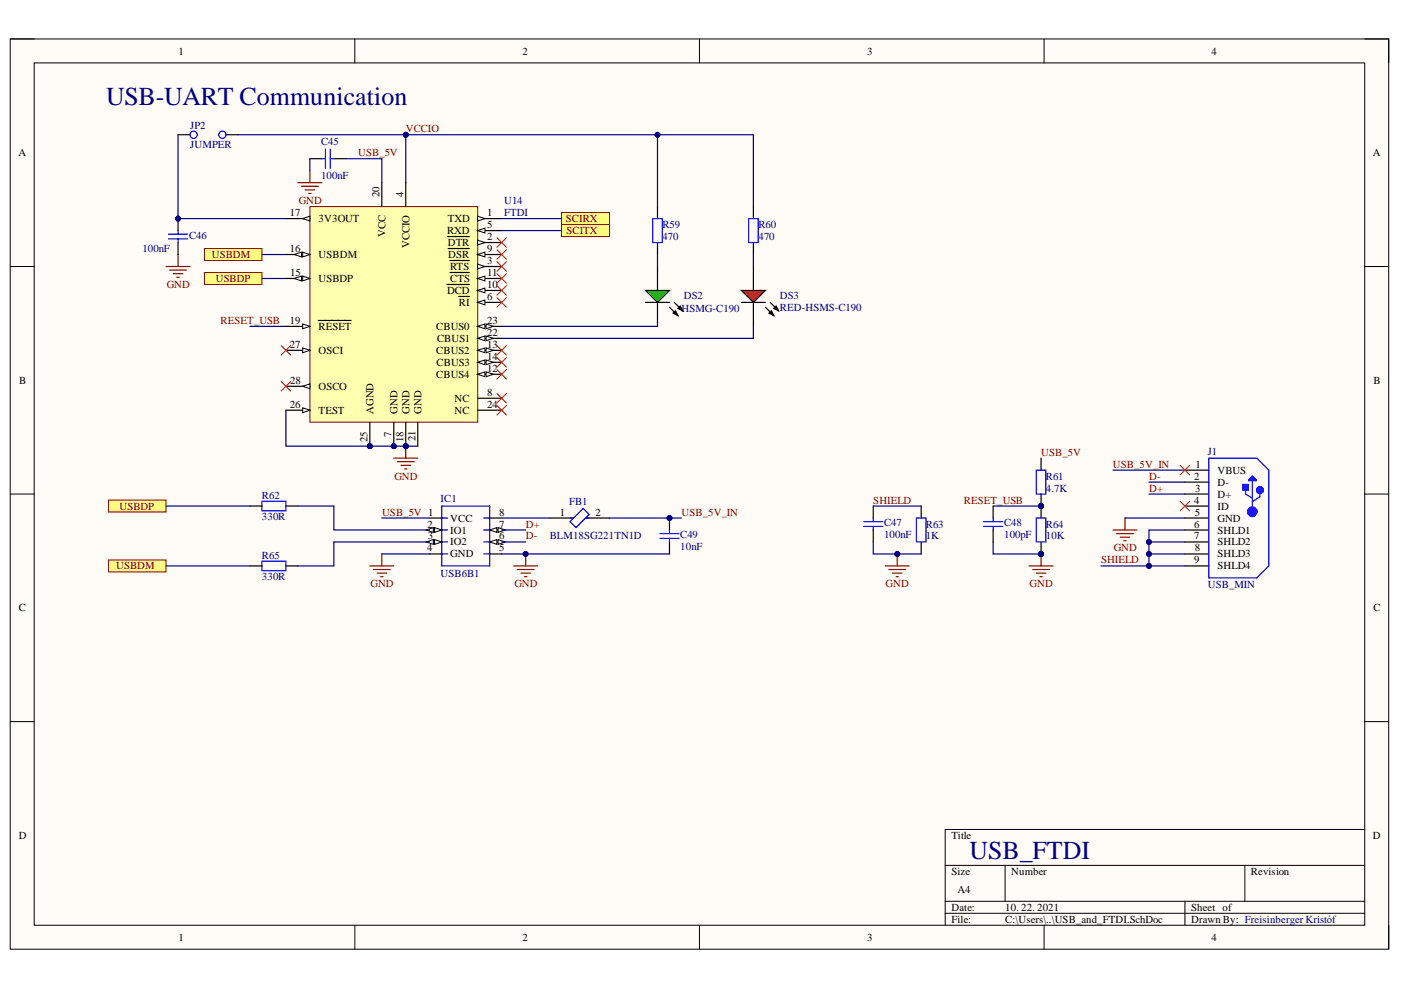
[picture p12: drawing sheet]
<svg xmlns="http://www.w3.org/2000/svg" width="297mm" height="210mm" viewBox="0 0 297 210" stroke-linecap="round" stroke-linejoin="round" font-family="sans-serif">
<defs><g id="words">
<g font-size="5.5" fill="#000080">
<text x="22.5" y="22.3">USB-UART Communication</text>
<text x="205.5" y="182.2">USB_FTDI</text>
</g>
<g font-size="2.3">
<text x="37.9" y="11.6">1</text>
<text x="110.8" y="11.6">2</text>
<text x="183.9" y="11.6">3</text>
<text x="256.9" y="11.6">4</text>
<text x="3.9" y="33.1">A</text>
<text x="291.1" y="33.1">A</text>
<text x="80.5" y="41.8" transform="rotate(-90 80.5 41.8)">20</text>
<text x="85.6" y="41.8" transform="rotate(-90 85.6 41.8)">4</text>
<text x="61.5" y="45.8">17</text>
<text x="67.6" y="47">3V3OUT</text>
<text x="94.9" y="47">TXD</text>
<text x="103.3" y="45.8">1</text>
<text x="61.5" y="53.5">16</text>
<text x="81.8" y="50.2" transform="rotate(-90 81.8 50.2)">VCC</text>
<text x="86.8" y="52.6" transform="rotate(-90 86.8 52.6)">VCCIO</text>
<text x="94.8" y="49.7">RXD</text>
<text x="94.9" y="52.2">DTR</text>
<text x="103.3" y="48.3">5</text>
<text x="103.3" y="53.5">9</text>
<text x="103.3" y="50.9">2</text>
<text x="61.5" y="58.5">15</text>
<text x="67.6" y="59.8">USBDP</text>
<text x="67.6" y="54.7">USBDM</text>
<text x="95" y="54.7">DSR</text>
<text x="95.5" y="59.8">CTS</text>
<text x="95.5" y="57.3">RTS</text>
<text x="103.3" y="58.5">11</text>
<text x="103.3" y="56">3</text>
<text x="94.8" y="62.3">DCD</text>
<text x="97.3" y="64.9">RI</text>
<text x="103.3" y="63.6">6</text>
<text x="103.3" y="61.1">10</text>
<text x="61.5" y="68.7">19</text>
<text x="67.6" y="69.9">RESET</text>
<text x="92.5" y="69.9">CBUS0</text>
<text x="103.3" y="71.2">22</text>
<text x="103.3" y="68.7">23</text>
<text x="61.5" y="73.7">27</text>
<text x="67.6" y="75">OSCI</text>
<text x="92.5" y="75">CBUS2</text>
<text x="92.6" y="77.5">CBUS3</text>
<text x="92.7" y="72.5">CBUS1</text>
<text x="103.3" y="73.7">13</text>
<text x="103.3" y="76.3">14</text>
<text x="4.1" y="81.3">B</text>
<text x="61.5" y="81.3">28</text>
<text x="67.6" y="82.6">OSCO</text>
<text x="92.5" y="80.1">CBUS4</text>
<text x="103.3" y="83.9">8</text>
<text x="103.3" y="78.8">12</text>
<text x="291.2" y="81.3">B</text>
<text x="61.5" y="86.4">26</text>
<text x="67.6" y="87.7">TEST</text>
<text x="79.2" y="87.8" transform="rotate(-90 79.2 87.8)">AGND</text>
<text x="84.3" y="87.8" transform="rotate(-90 84.3 87.8)">GND</text>
<text x="86.8" y="87.8" transform="rotate(-90 86.8 87.8)">GND</text>
<text x="89.4" y="87.8" transform="rotate(-90 89.4 87.8)">GND</text>
<text x="96.4" y="87.7">NC</text>
<text x="96.4" y="85.2">NC</text>
<text x="103.3" y="86.4">24</text>
<text x="78" y="93.7" transform="rotate(-90 78 93.7)">25</text>
<text x="83" y="92.6" transform="rotate(-90 83 92.6)">7</text>
<text x="85.6" y="93.7" transform="rotate(-90 85.6 93.7)">18</text>
<text x="88.1" y="93.6" transform="rotate(-90 88.1 93.6)">21</text>
<text x="253.2" y="101.7">2</text>
<text x="253.5" y="99.2">1</text>
<text x="258.1" y="100.4">VBUS</text>
<text x="253.2" y="106.8">4</text>
<text x="253.4" y="104.2">3</text>
<text x="258.1" y="103">D-</text>
<text x="258.1" y="105.5">D+</text>
<text x="90.6" y="111.8">2</text>
<text x="95.5" y="110.6">VCC</text>
<text x="95.5" y="113.1">IO1</text>
<text x="105.9" y="109.3">8</text>
<text x="105.9" y="111.8">7</text>
<text x="118.7" y="109.3">1</text>
<text x="126.2" y="109.3">2</text>
<text x="253.2" y="111.8">6</text>
<text x="253.3" y="109.3">5</text>
<text x="258.1" y="108">ID</text>
<text x="258.1" y="110.6">GND</text>
<text x="258.1" y="113.1">SHLD1</text>
<text x="90.5" y="116.9">4</text>
<text x="90.7" y="114.4">3</text>
<text x="95.5" y="115.7">IO2</text>
<text x="95.5" y="118.2">GND</text>
<text x="105.9" y="114.4">6</text>
<text x="105.9" y="116.9">5</text>
<text x="253.2" y="114.4">7</text>
<text x="253.2" y="119.5">9</text>
<text x="253.3" y="116.9">8</text>
<text x="258.1" y="115.7">SHLD2</text>
<text x="258.1" y="118.2">SHLD3</text>
<text x="258.1" y="120.7">SHLD4</text>
<text x="4" y="129.6">C</text>
<text x="291.2" y="129.6">C</text>
<text x="4" y="177.8">D</text>
<text x="201.7" y="177.8">Title</text>
<text x="291.1" y="177.8">D</text>
<text x="201.7" y="185.5">Size</text>
<text x="214.4" y="185.5">Number</text>
<text x="265.2" y="185.5">Revision</text>
<text x="203" y="189.3">A4</text>
<text x="201.7" y="193.1">Date:</text>
<text x="201.7" y="195.7">File:</text>
<text x="213.1" y="193.1">10. 22. 2021</text>
<text x="213.1" y="195.7">C:\Users\..\USB_and_FTDI.SchDoc</text>
<text x="252.5" y="193.1">Sheet of</text>
<text x="252.5" y="195.7">Drawn By: Freisinberger Kristóf</text>
<text x="37.9" y="199.5">1</text>
<text x="110.8" y="199.5">2</text>
<text x="183.9" y="199.5">3</text>
<text x="256.9" y="199.5">4</text>
</g>
<g font-size="2.3" fill="#000080">
<text x="40.3" y="27.3">JP2</text>
<text x="40.3" y="31.3">JUMPER</text>
<text x="68.1" y="30.8">C45</text>
<text x="68.1" y="37.9">100nF</text>
<text x="106.9" y="43.2">U14</text>
<text x="106.9" y="45.8">FTDI</text>
<text x="30.2" y="53.5">100nF</text>
<text x="40.1" y="50.7">C46</text>
<text x="140.4" y="50.9">470</text>
<text x="140.4" y="48.3">R59</text>
<text x="160.8" y="50.9">470</text>
<text x="160.8" y="48.3">R60</text>
<text x="145" y="63.4">DS2</text>
<text x="165.4" y="63.4">DS3</text>
<text x="165.4" y="65.9">RED-HSMS-C190</text>
<text x="144.5" y="66.1">HSMG-C190</text>
<text x="221.8" y="101.7">R61</text>
<text x="256.1" y="96.4">J1</text>
<text x="55.5" y="105.8">R62</text>
<text x="93.4" y="106.5">IC1</text>
<text x="120.6" y="107">FB1</text>
<text x="221.8" y="104.2">4.7K</text>
<text x="55.5" y="110.3">330R</text>
<text x="187.4" y="111.6">C47</text>
<text x="196.3" y="111.8">R63</text>
<text x="212.9" y="111.6">C48</text>
<text x="221.8" y="111.8">R64</text>
<text x="55.5" y="118.4">R65</text>
<text x="116.6" y="114.4">BLM18SG221TN1D</text>
<text x="144.2" y="116.7">10nF</text>
<text x="144.2" y="114.1">C49</text>
<text x="187.4" y="114.1">100nF</text>
<text x="196.3" y="114.4">1K</text>
<text x="212.9" y="114.1">100pF</text>
<text x="221.8" y="114.4">10K</text>
<text x="55.5" y="123">330R</text>
<text x="93.4" y="122.2">USB6B1</text>
<text x="256.1" y="124.8">USB_MIN</text>
</g>
<g font-size="2.3" fill="#800000">
<text x="86.1" y="28">VCCIO</text>
<text x="75.9" y="33.1">USB_5V</text>
<text x="63.3" y="43.2">GND</text>
<text x="120" y="47">SCIRX</text>
<text x="120.1" y="49.7">SCITX</text>
<text x="44.9" y="54.7">USBDM</text>
<text x="45.7" y="59.8">USBDP</text>
<text x="35.3" y="61.1">GND</text>
<text x="46.8" y="68.7">RESET_USB</text>
<text x="83.6" y="101.7">GND</text>
<text x="220.8" y="96.6">USB_5V</text>
<text x="236" y="99.2">USB_5V_IN</text>
<text x="243.7" y="101.7">D-</text>
<text x="185.2" y="106.8">SHIELD</text>
<text x="204.3" y="106.8">RESET_USB</text>
<text x="243.7" y="104.2">D+</text>
<text x="25.4" y="108">USBDP</text>
<text x="81" y="109.3">USB_5V 1</text>
<text x="111.5" y="111.8">D+</text>
<text x="144.5" y="109.3">USB_5V_IN</text>
<text x="111.5" y="114.4">D-</text>
<text x="233.4" y="119.5">SHIELD</text>
<text x="236.1" y="116.9">GND</text>
<text x="24.6" y="120.7">USBDM</text>
<text x="78.5" y="124.5">GND</text>
<text x="109.1" y="124.5">GND</text>
<text x="187.8" y="124.5">GND</text>
<text x="218.3" y="124.5">GND</text>
</g>
</g></defs>
<path d="M2.2 8.3h292.2v193h-292.2z" fill-rule="evenodd" fill="#fffcf8"/>
<path d="M2.2 8.3h292.2v193h-292.2z" fill="none" stroke="#000" stroke-width=".21"/>
<path d="M7.2 13.3h282.2v182.9h-282.2z" fill-rule="evenodd" fill="#fffcf8"/>
<g fill="none" stroke="#000" stroke-width=".21">
<path d="M2.2 8.3h5M7.2 13.3h282.2v182.9h-282.2zM75.2 8.3v5M148.3 8.3v5M221.4 8.3v5M289.4 8.3h5v5M2.2 56.5h5M289.4 56.5h5M2.2 104.8h5M289.4 104.8h5M2.2 153h5M289.4 153h5"/>
<path d="M289.4 175.9h-89v20.3M75.2 196.2v5.1M148.3 196.2v5.1M200.4 183.5h89M200.4 191.1h89M200.4 193.6h89M213.1 183.5v7.6M221.4 196.2v5.1M251.2 191.1v5.1M263.9 183.5v7.6M294.4 196.2v5.1"/>
</g>
<circle cx="83.5" cy="94.6" r=".51" fill="#000080"/>
<circle cx="83.5" cy="94.6" r=".51" fill="none" stroke="#000080" stroke-width=".21"/>
<circle cx="86" cy="94.6" r=".51" fill="#000080"/>
<circle cx="86" cy="94.6" r=".51" fill="none" stroke="#000080" stroke-width=".21"/>
<circle cx="78.4" cy="94.6" r=".51" fill="#000080"/>
<circle cx="78.4" cy="94.6" r=".51" fill="none" stroke="#000080" stroke-width=".21"/>
<path d="M65.7 43.8h35.6v45.7h-35.6z" fill-rule="evenodd" fill="#ffffb0"/>
<path d="M65.7 43.8h35.6v45.7h-35.6z" fill="none" stroke="#800000" stroke-width=".21"/>
<path d="M86 38.7v5.1M101.3 48.9h5.1M101.3 87h5.1M101.3 84.4h5.1" fill="none" stroke="#000" stroke-width=".25"/>
<path d="M101.3 48.9l1.5-.5v1z" fill="#f8fcff"/>
<path d="M101.3 48.9l1.5-.5v1z" fill="none" stroke="#000" stroke-width=".21"/>
<path d="M101.3 64.1h5.1" fill="none" stroke="#000" stroke-width=".25"/>
<path d="M101.3 64.1l1.5-.5v1z" fill="#f8fcff"/>
<path d="M101.3 64.1l1.5-.5v1z" fill="none" stroke="#000" stroke-width=".21"/>
<path d="M97.3 62.9h2.2M83.5 89.5v5.1" fill="none" stroke="#000" stroke-width=".25"/>
<circle cx="83.5" cy="94.6" r=".51" fill="#000080"/>
<circle cx="83.5" cy="94.6" r=".51" fill="none" stroke="#000080" stroke-width=".21"/>
<path d="M101.3 54h5.1" fill="none" stroke="#000" stroke-width=".25"/>
<path d="M101.3 54l1.5-.5v1z" fill="#f8fcff"/>
<path d="M101.3 54l1.5-.5v1z" fill="none" stroke="#000" stroke-width=".21"/>
<path d="M95 52.7h4.5M101.3 61.6h5.1" fill="none" stroke="#000" stroke-width=".25"/>
<path d="M101.3 61.6l1.5-.5v1z" fill="#f8fcff"/>
<path d="M101.3 61.6l1.5-.5v1z" fill="none" stroke="#000" stroke-width=".21"/>
<path d="M101.3 59h5.1M94.7 60.3h4.8" fill="none" stroke="#000" stroke-width=".25"/>
<path d="M101.3 59l1.5-.5v1.1z" fill="#f8fcff"/>
<path d="M101.3 59l1.5-.5v1.1z" fill="none" stroke="#000" stroke-width=".21"/>
<path d="M95.4 57.8h4.1M101.3 79.4h5.1" fill="none" stroke="#000" stroke-width=".25"/>
<path d="M101.3 79.4l1.5-.5v1z" fill="#f8fcff"/>
<path d="M101.3 79.4l1.5-.5v1z" fill="none" stroke="#000" stroke-width=".21"/>
<path d="M103.1 78.9l1.5 .5-1.5 .5z" fill="#f8fcff"/>
<path d="M103.1 78.9l1.5 .5-1.5 .5z" fill="none" stroke="#000" stroke-width=".21"/>
<path d="M101.3 74.3h5.1" fill="none" stroke="#000" stroke-width=".25"/>
<path d="M101.3 74.3l1.5-.5v1z" fill="#f8fcff"/>
<path d="M101.3 74.3l1.5-.5v1z" fill="none" stroke="#000" stroke-width=".21"/>
<path d="M103.1 73.8l1.5 .5-1.5 .5z" fill="#f8fcff"/>
<path d="M103.1 73.8l1.5 .5-1.5 .5z" fill="none" stroke="#000" stroke-width=".21"/>
<path d="M101.3 76.8h5.1" fill="none" stroke="#000" stroke-width=".25"/>
<path d="M101.3 76.8l1.5-.5v1z" fill="#f8fcff"/>
<path d="M101.3 76.8l1.5-.5v1z" fill="none" stroke="#000" stroke-width=".21"/>
<path d="M103.1 76.3l1.5 .5-1.5 .5z" fill="#f8fcff"/>
<path d="M103.1 76.3l1.5 .5-1.5 .5z" fill="none" stroke="#000" stroke-width=".21"/>
<path d="M60.6 59h5.1" fill="none" stroke="#000" stroke-width=".25"/>
<path d="M64.2 58.5l1.5 .5-1.5 .6z" fill="#f8fcff"/>
<path d="M64.2 58.5l1.5 .5-1.5 .6z" fill="none" stroke="#000" stroke-width=".21"/>
<path d="M62.4 59l1.5-.5v1.1z" fill="#f8fcff"/>
<path d="M62.4 59l1.5-.5v1.1z" fill="none" stroke="#000" stroke-width=".21"/>
<path d="M60.6 54h5.1" fill="none" stroke="#000" stroke-width=".25"/>
<path d="M64.2 53.5l1.5 .5-1.5 .5z" fill="#f8fcff"/>
<path d="M64.2 53.5l1.5 .5-1.5 .5z" fill="none" stroke="#000" stroke-width=".21"/>
<path d="M62.4 54l1.5-.5v1z" fill="#f8fcff"/>
<path d="M62.4 54l1.5-.5v1z" fill="none" stroke="#000" stroke-width=".21"/>
<path d="M60.6 46.3h5.1" fill="none" stroke="#000" stroke-width=".25"/>
<path d="M64.2 46.3l1.5-.5v1.1z" fill="#f8fcff"/>
<path d="M64.2 46.3l1.5-.5v1.1z" fill="none" stroke="#000" stroke-width=".21"/>
<path d="M86 89.5v5.1" fill="none" stroke="#000" stroke-width=".25"/>
<circle cx="86" cy="94.6" r=".51" fill="#000080"/>
<circle cx="86" cy="94.6" r=".51" fill="none" stroke="#000080" stroke-width=".21"/>
<path d="M60.6 69.2h5.1" fill="none" stroke="#000" stroke-width=".25"/>
<path d="M64.2 68.7l1.5 .5-1.5 .5z" fill="#f8fcff"/>
<path d="M64.2 68.7l1.5 .5-1.5 .5z" fill="none" stroke="#000" stroke-width=".21"/>
<path d="M81 38.7v5.1M67.5 67.9h6.9M101.3 71.7h5.1M88.6 89.5v5.1" fill="none" stroke="#000" stroke-width=".25"/>
<path d="M101.3 71.7l1.5-.5v1z" fill="#f8fcff"/>
<path d="M101.3 71.7l1.5-.5v1z" fill="none" stroke="#000" stroke-width=".21"/>
<path d="M103.1 71.2l1.5 .5-1.5 .5z" fill="#f8fcff"/>
<path d="M103.1 71.2l1.5 .5-1.5 .5z" fill="none" stroke="#000" stroke-width=".21"/>
<path d="M101.3 69.2h5.1" fill="none" stroke="#000" stroke-width=".25"/>
<path d="M101.3 69.2l1.5-.5v1z" fill="#f8fcff"/>
<path d="M101.3 69.2l1.5-.5v1z" fill="none" stroke="#000" stroke-width=".21"/>
<path d="M103.1 68.7l1.5 .5-1.5 .5z" fill="#f8fcff"/>
<path d="M103.1 68.7l1.5 .5-1.5 .5z" fill="none" stroke="#000" stroke-width=".21"/>
<path d="M78.4 89.5v5.1" fill="none" stroke="#000" stroke-width=".25"/>
<circle cx="78.4" cy="94.6" r=".51" fill="#000080"/>
<circle cx="78.4" cy="94.6" r=".51" fill="none" stroke="#000080" stroke-width=".21"/>
<path d="M60.6 87h5.1" fill="none" stroke="#000" stroke-width=".25"/>
<path d="M64.2 86.5l1.5 .5-1.5 .5z" fill="#f8fcff"/>
<path d="M64.2 86.5l1.5 .5-1.5 .5z" fill="none" stroke="#000" stroke-width=".21"/>
<path d="M60.6 74.3h5.1" fill="none" stroke="#000" stroke-width=".25"/>
<path d="M64.2 73.8l1.5 .5-1.5 .5z" fill="#f8fcff"/>
<path d="M64.2 73.8l1.5 .5-1.5 .5z" fill="none" stroke="#000" stroke-width=".21"/>
<path d="M60.6 81.9h5.1" fill="none" stroke="#000" stroke-width=".25"/>
<path d="M64.2 81.9l1.5-.5v1z" fill="#f8fcff"/>
<path d="M64.2 81.9l1.5-.5v1z" fill="none" stroke="#000" stroke-width=".21"/>
<path d="M101.3 46.3h5.1" fill="none" stroke="#000" stroke-width=".25"/>
<path d="M101.3 45.8l1.5 .5-1.5 .6z" fill="#f8fcff"/>
<path d="M101.3 45.8l1.5 .5-1.5 .6z" fill="none" stroke="#000" stroke-width=".21"/>
<path d="M101.3 51.4h5.1" fill="none" stroke="#000" stroke-width=".25"/>
<path d="M101.3 50.9l1.5 .5-1.5 .5z" fill="#f8fcff"/>
<path d="M101.3 50.9l1.5 .5-1.5 .5z" fill="none" stroke="#000" stroke-width=".21"/>
<path d="M94.9 50.2h4.6M101.3 56.5h5.1" fill="none" stroke="#000" stroke-width=".25"/>
<path d="M101.3 56l1.5 .5-1.5 .5z" fill="#f8fcff"/>
<path d="M101.3 56l1.5 .5-1.5 .5z" fill="none" stroke="#000" stroke-width=".21"/>
<path d="M95.4 55.2h4.1M251.2 99.7h5.1M251.2 102.2h5.1M251.2 104.8h5.1M251.2 107.3h5.1M251.2 109.8h5.1M251.2 112.4h5.1M251.2 114.9h5.1M251.2 117.5h5.1M251.2 120h5.1" fill="none" stroke="#000" stroke-width=".25"/>
<path d="M256.3 97.1h10.2l2.5 2.6v20.3l-2.5 2.5M264.1 103.6v1.2l1.4 .8M264.9 101.7h1.4M265.5 101.9v6.6M265.5 100.9l.8 .8v.2h-1.6v-.2zM265.5 101.1l.4 .4h-.8l.4-.2M267.1 104.3v1l-1.6 1.1" fill="none" stroke="#00f" stroke-width=".25"/>
<path d="M263.5 102.7h1.2v1.2h-1.2z" fill-rule="evenodd" fill="#00f"/>
<path d="M256.3 97.1v25.4h10.2M183.1 110.6h4.1M183.1 111.6h4.1M185.1 109.8v.8M185.1 111.6v.8M194.3 109.8h2v5.1h-2zM263.5 102.7h1.2v1.2h-1.2z" fill="none" stroke="#00f" stroke-width=".25"/>
<g fill="none" stroke="#00f" stroke-width="1.3">
<path d="M266 108.5a.51 .51 0 0 0-.6-.5 .51 .51 0 0 0-.3 .7 .51 .51 0 0 0 .7 .3"/>
<circle cx="267.1" cy="103.9" r=".2"/>
</g>
<path d="M185.1 107.3v2.5M185.1 112.4v2.5M195.3 107.3v2.5M195.3 114.9v2.6" fill="none" stroke="#000" stroke-width=".25"/>
<path d="M187.7 120h5.1M190.2 117.5v2.5M188.5 120.8h3.5M189.2 121.5h2M190 122.3h.5" fill="none" stroke="#800000" stroke-width=".25"/>
<circle cx="190.2" cy="117.5" r=".51" fill="#000080"/>
<circle cx="190.2" cy="117.5" r=".51" fill="none" stroke="#000080" stroke-width=".21"/>
<circle cx="220.7" cy="107.3" r=".51" fill="#000080"/>
<circle cx="220.7" cy="107.3" r=".51" fill="none" stroke="#000080" stroke-width=".21"/>
<path d="M220.7 97.1v2.6M220.7 104.8v2.5" fill="none" stroke="#000" stroke-width=".25"/>
<circle cx="220.7" cy="107.3" r=".51" fill="#000080"/>
<circle cx="220.7" cy="107.3" r=".51" fill="none" stroke="#000080" stroke-width=".21"/>
<path d="M219.7 99.7h2v5.1h-2z" fill="none" stroke="#00f" stroke-width=".25"/>
<circle cx="220.7" cy="107.3" r=".51" fill="#000080"/>
<circle cx="220.7" cy="107.3" r=".51" fill="none" stroke="#000080" stroke-width=".21"/>
<circle cx="220.7" cy="117.5" r=".51" fill="#000080"/>
<circle cx="220.7" cy="117.5" r=".51" fill="none" stroke="#000080" stroke-width=".21"/>
<path d="M220.7 107.3v2.5" fill="none" stroke="#000" stroke-width=".25"/>
<circle cx="220.7" cy="107.3" r=".51" fill="#000080"/>
<circle cx="220.7" cy="107.3" r=".51" fill="none" stroke="#000080" stroke-width=".21"/>
<path d="M220.7 114.9v2.6" fill="none" stroke="#000" stroke-width=".25"/>
<circle cx="220.7" cy="117.5" r=".51" fill="#000080"/>
<circle cx="220.7" cy="117.5" r=".51" fill="none" stroke="#000080" stroke-width=".21"/>
<path d="M219.7 109.8h2v5.1h-2z" fill="none" stroke="#00f" stroke-width=".25"/>
<path d="M218.2 120h5.1M220.7 117.5v2.5M219 120.8h3.5M219.7 121.5h2M220.5 122.3h.5" fill="none" stroke="#800000" stroke-width=".25"/>
<circle cx="220.7" cy="117.5" r=".51" fill="#000080"/>
<circle cx="220.7" cy="117.5" r=".51" fill="none" stroke="#000080" stroke-width=".21"/>
<path d="M83.5 97.1h5.1M84.3 97.9h3.5M85 98.7h2.1M85.8 99.4h.5M86 94.6v2.5" fill="none" stroke="#800000" stroke-width=".25"/>
<circle cx="86" cy="94.6" r=".51" fill="#000080"/>
<circle cx="86" cy="94.6" r=".51" fill="none" stroke="#000080" stroke-width=".21"/>
<path d="M105.4 83.4l2 2.1M105.4 86l2 2M107.4 83.4l-2 2.1M107.4 86l-2 2" fill="none" stroke="#f00" stroke-width=".21"/>
<path d="M139.4 43.8v2.5M139.4 51.4v2.6M159.7 43.8v2.5M159.7 51.4v2.6" fill="none" stroke="#000" stroke-width=".25"/>
<path d="M138.4 46.3h2v5.1h-2zM158.7 46.3h2v5.1h-2z" fill="none" stroke="#00f" stroke-width=".25"/>
<path d="M35.2 56.5h5.1M36 57.3h3.5M36.7 58h2.1M37.5 58.8h.5M37.8 54v2.5" fill="none" stroke="#800000" stroke-width=".25"/>
<circle cx="37.7" cy="46.3" r=".51" fill="#000080"/>
<circle cx="37.7" cy="46.3" r=".51" fill="none" stroke="#000080" stroke-width=".21"/>
<path d="M37.8 46.3v2.6M37.8 51.4v2.6" fill="none" stroke="#000" stroke-width=".25"/>
<circle cx="37.7" cy="46.3" r=".51" fill="#000080"/>
<circle cx="37.7" cy="46.3" r=".51" fill="none" stroke="#000080" stroke-width=".21"/>
<path d="M35.7 49.6h4.1M35.7 50.7h4.1M37.8 48.9v.7M37.8 50.7v.7" fill="none" stroke="#00f" stroke-width=".25"/>
<g fill="none" stroke="#f00" stroke-width=".21">
<path d="M105.4 50.4l2 2M105.4 52.9l2 2.1M105.4 55.5l2 2M105.4 58l2 2.1M107.4 50.4l-2 2M107.4 52.9l-2 2.1M107.4 55.5l-2 2M107.4 58l-2 2.1M59.6 73.3l2 2M61.6 73.3l-2 2M105.4 60.6l2 2M105.4 63.1l2 2"/>
<path d="M107.4 60.6l-2 2M107.4 63.1l-2 2M59.6 80.9l2 2M61.6 80.9l-2 2"/>
</g>
<circle cx="86" cy="28.6" r=".51" fill="#000080"/>
<circle cx="86" cy="28.6" r=".51" fill="none" stroke="#000080" stroke-width=".21"/>
<path d="M139.4 56.5v5.1M139.4 64.1v5.1" fill="none" stroke="#000" stroke-width=".25"/>
<path d="M136.9 61.6h5l-2.5 2.5z" fill="#00bf00"/>
<path d="M136.9 61.6h5l-2.5 2.5zM136.9 64.1h5M141.9 65.1l1.8 1.8M142.7 66.4l.5-.5 .5 1zM143 64.1l1.7 1.8M143.7 65.4l.5-.5 .5 1z" fill="none" stroke="#000" stroke-width=".25"/>
<path d="M142.7 66.4l.5-.5 .5 1zM143.7 65.4l.5-.5 .5 1z" fill="#000"/>
<path d="M105.4 73.3l2 2M105.4 75.8l2 2M105.4 78.3l2 2.1M107.4 73.3l-2 2M107.4 75.8l-2 2M107.4 78.3l-2 2.1" fill="none" stroke="#f00" stroke-width=".21"/>
<path d="M119.1 45.1h10.1v2.5h-10.1z" fill-rule="evenodd" fill="#ffff80"/>
<path d="M119.1 45.1h10.1v2.5h-10.1z" fill="none" stroke="#800000" stroke-width=".21"/>
<path d="M119.1 47.6h10.1v2.6h-10.1z" fill-rule="evenodd" fill="#ffff80"/>
<path d="M119.1 47.6h10.1v2.6h-10.1z" fill="none" stroke="#800000" stroke-width=".21"/>
<path d="M65.7 33.6h2.5M70.8 33.6h2.5M91.1 109.8h2.6M91.1 112.4h2.6M210.6 107.3v2.5M210.6 112.4v2.5" fill="none" stroke="#000" stroke-width=".25"/>
<g fill="none" stroke="#00f" stroke-width=".25">
<path d="M68.2 33.6h.8M69 31.6v4.1M70 31.6v4.1M70 33.6h.8M93.7 107.3h10.1v12.7h-10.1zM93.7 109.8h1.2M93.7 112.4h1.2M93.7 114.9h1.2M93.7 117.5h1.2M102.6 109.8h1.2M102.6 112.4h1.2M102.6 114.9h1.2"/>
<path d="M102.6 117.5h1.2M208.5 110.6h4.1M208.5 111.6h4.1M210.6 109.8v.8M210.6 111.6v.8"/>
</g>
<path d="M63.2 38.7h5M63.9 39.5h3.6M65.7 36.2v2.5M64.7 40.3h2M65.4 41h.6M236 112.4h5.1M236.7 113.1h3.6M237.5 113.9h2M238.3 114.7h.5M238.5 109.8v2.6" fill="none" stroke="#800000" stroke-width=".25"/>
<path d="M92.1 111.9l1.6 .5-1.6 .5z" fill="#f8fcff"/>
<path d="M92.1 111.9l1.6 .5-1.6 .5z" fill="none" stroke="#000" stroke-width=".21"/>
<path d="M90.4 112.4l1.5-.5v1z" fill="#f8fcff"/>
<path d="M90.4 112.4l1.5-.5v1z" fill="none" stroke="#000" stroke-width=".21"/>
<path d="M91.1 114.9h2.6" fill="none" stroke="#000" stroke-width=".25"/>
<path d="M92.1 114.4l1.6 .5-1.6 .5z" fill="#f8fcff"/>
<path d="M92.1 114.4l1.6 .5-1.6 .5z" fill="none" stroke="#000" stroke-width=".21"/>
<path d="M90.4 114.9l1.5-.5v1z" fill="#f8fcff"/>
<path d="M90.4 114.9l1.5-.5v1z" fill="none" stroke="#000" stroke-width=".21"/>
<path d="M91.1 117.5h2.6M103.8 109.8h2.6M103.8 112.4h2.6" fill="none" stroke="#000" stroke-width=".25"/>
<path d="M103.8 112.4l1.6-.5v1z" fill="#f8fcff"/>
<path d="M103.8 112.4l1.6-.5v1z" fill="none" stroke="#000" stroke-width=".21"/>
<path d="M105.6 111.9l1.5 .5-1.5 .5z" fill="#f8fcff"/>
<path d="M105.6 111.9l1.5 .5-1.5 .5z" fill="none" stroke="#000" stroke-width=".21"/>
<path d="M103.8 114.9h2.6" fill="none" stroke="#000" stroke-width=".25"/>
<path d="M103.8 114.9l1.6-.5v1z" fill="#f8fcff"/>
<path d="M103.8 114.9l1.6-.5v1z" fill="none" stroke="#000" stroke-width=".21"/>
<path d="M105.6 114.4l1.5 .5-1.5 .5z" fill="#f8fcff"/>
<path d="M105.6 114.4l1.5 .5-1.5 .5z" fill="none" stroke="#000" stroke-width=".21"/>
<path d="M103.8 117.5h2.6" fill="none" stroke="#000" stroke-width=".25"/>
<path d="M108.9 120h5.1M111.4 117.5v2.5M109.7 120.8h3.5M110.4 121.5h2.1M111.2 122.3h.5" fill="none" stroke="#800000" stroke-width=".25"/>
<circle cx="111.4" cy="117.5" r=".51" fill="#000080"/>
<circle cx="111.4" cy="117.5" r=".51" fill="none" stroke="#000080" stroke-width=".21"/>
<circle cx="141.9" cy="109.8" r=".51" fill="#000080"/>
<circle cx="141.9" cy="109.8" r=".51" fill="none" stroke="#000080" stroke-width=".21"/>
<path d="M141.9 109.8v2.6M141.9 114.9v2.6" fill="none" stroke="#000" stroke-width=".25"/>
<circle cx="141.9" cy="109.8" r=".51" fill="#000080"/>
<circle cx="141.9" cy="109.8" r=".51" fill="none" stroke="#000080" stroke-width=".21"/>
<path d="M55.5 106.3h5.1v2h-5.1zM55.5 119h5.1v2h-5.1zM139.9 113.1h4.1M139.9 114.2h4.1M141.9 112.4v.7M141.9 114.2v.7" fill="none" stroke="#00f" stroke-width=".25"/>
<path d="M159.7 56.5v5.1M159.7 64.1v5.1M53 107.3h2.5M53 120h2.5M60.6 107.3h2.6M60.6 120h2.6" fill="none" stroke="#000" stroke-width=".25"/>
<path d="M157.2 61.6h5.1l-2.6 2.5z" fill="#f00"/>
<path d="M157.2 61.6h5.1l-2.6 2.5zM157.2 64.1h5.1M162.3 65.1l1.8 1.8M163 66.4l.5-.5 .6 1zM163.3 64.1l1.8 1.8M164.1 65.4l.5-.5 .5 1z" fill="none" stroke="#000" stroke-width=".25"/>
<path d="M163 66.4l.5-.5 .6 1zM164.1 65.4l.5-.5 .5 1z" fill="#000"/>
<path d="M78.4 120h5.1M81 117.5v2.5M79.2 120.8h3.5M79.9 121.5h2.1M80.7 122.3h.5" fill="none" stroke="#800000" stroke-width=".25"/>
<path d="M23 106h12.2v2.6h-12.2z" fill-rule="evenodd" fill="#ffff80"/>
<path d="M23 106h12.2v2.6h-12.2z" fill="none" stroke="#800000" stroke-width=".21"/>
<path d="M23 118.7h12.2v2.6h-12.2z" fill-rule="evenodd" fill="#ffff80"/>
<path d="M23 118.7h12.2v2.6h-12.2z" fill="none" stroke="#800000" stroke-width=".21"/>
<path d="M116.5 109.8h5.1M124.2 109.8h5" fill="none" stroke="#000" stroke-width=".25"/>
<path d="M120.8 110.6l2.8-2.8 1.3 1.3-2.8 2.8zM120.8 109.8h.8M124.2 109.8h.7" fill="none" stroke="#00f" stroke-width=".25"/>
<path d="M43.3 57.8h12.2v2.5h-12.2z" fill-rule="evenodd" fill="#ffff80"/>
<path d="M43.3 57.8h12.2v2.5h-12.2z" fill="none" stroke="#800000" stroke-width=".21"/>
<path d="M43.3 52.7h12.2v2.5h-12.2z" fill-rule="evenodd" fill="#ffff80"/>
<path d="M43.3 52.7h12.2v2.5h-12.2z" fill="none" stroke="#800000" stroke-width=".21"/>
<path d="M55.5 59h5.1M55.5 54h5.1M53 69.2h7.6M60.6 87v7.6h28M35.2 107.3h17.8M35.2 120h17.8M185.1 107.3h10.2" fill="none" stroke="#000080" stroke-width=".25"/>
<circle cx="78.4" cy="94.6" r=".51" fill="#000080"/>
<circle cx="78.4" cy="94.6" r=".51" fill="none" stroke="#000080" stroke-width=".21"/>
<circle cx="83.5" cy="94.6" r=".51" fill="#000080"/>
<circle cx="83.5" cy="94.6" r=".51" fill="none" stroke="#000080" stroke-width=".21"/>
<circle cx="86" cy="94.6" r=".51" fill="#000080"/>
<circle cx="86" cy="94.6" r=".51" fill="none" stroke="#000080" stroke-width=".21"/>
<path d="M73.3 33.6h7.7v5.1M63.2 107.3h7.6v5.1h20.3M81 117.5h10.1M81 109.8h10.1M91.1 114.9h-20.3v5.1h-7.6M106.4 117.5h35.5" fill="none" stroke="#000080" stroke-width=".25"/>
<circle cx="111.4" cy="117.5" r=".51" fill="#000080"/>
<circle cx="111.4" cy="117.5" r=".51" fill="none" stroke="#000080" stroke-width=".21"/>
<path d="M106.4 48.9h12.7M106.4 46.3h12.7M106.4 69.2h33M159.7 69.2v2.5h-53.3M106.4 114.9h5M106.4 112.4h5M106.4 109.8h10.1M129.2 109.8h15.3" fill="none" stroke="#000080" stroke-width=".25"/>
<circle cx="141.9" cy="109.8" r=".51" fill="#000080"/>
<circle cx="141.9" cy="109.8" r=".51" fill="none" stroke="#000080" stroke-width=".21"/>
<path d="M139.4 43.8v-15.2h20.3v15.2" fill="none" stroke="#000080" stroke-width=".25"/>
<circle cx="139.4" cy="28.6" r=".51" fill="#000080"/>
<circle cx="139.4" cy="28.6" r=".51" fill="none" stroke="#000080" stroke-width=".21"/>
<path d="M185.1 114.9v2.6h10.2" fill="none" stroke="#000080" stroke-width=".25"/>
<circle cx="190.2" cy="117.5" r=".51" fill="#000080"/>
<circle cx="190.2" cy="117.5" r=".51" fill="none" stroke="#000080" stroke-width=".21"/>
<path d="M210.6 114.9v2.6h10.1" fill="none" stroke="#000080" stroke-width=".25"/>
<circle cx="220.7" cy="117.5" r=".51" fill="#000080"/>
<circle cx="220.7" cy="117.5" r=".51" fill="none" stroke="#000080" stroke-width=".21"/>
<path d="M210.6 107.3h10.1" fill="none" stroke="#000080" stroke-width=".25"/>
<circle cx="220.7" cy="107.3" r=".51" fill="#000080"/>
<circle cx="220.7" cy="107.3" r=".51" fill="none" stroke="#000080" stroke-width=".21"/>
<path d="M233.4 120h10.2" fill="none" stroke="#000080" stroke-width=".25"/>
<circle cx="243.6" cy="120" r=".51" fill="#000080"/>
<circle cx="243.6" cy="120" r=".51" fill="none" stroke="#000080" stroke-width=".21"/>
<path d="M236 99.7h15.2M238.5 109.8h12.7M251.2 112.4h-7.6v7.6h7.6" fill="none" stroke="#000080" stroke-width=".25"/>
<circle cx="243.6" cy="114.9" r=".51" fill="#000080"/>
<circle cx="243.6" cy="114.9" r=".51" fill="none" stroke="#000080" stroke-width=".21"/>
<circle cx="243.6" cy="117.5" r=".51" fill="#000080"/>
<circle cx="243.6" cy="117.5" r=".51" fill="none" stroke="#000080" stroke-width=".21"/>
<circle cx="243.6" cy="120" r=".51" fill="#000080"/>
<circle cx="243.6" cy="120" r=".51" fill="none" stroke="#000080" stroke-width=".21"/>
<path d="M243.6 117.5h7.6" fill="none" stroke="#000080" stroke-width=".25"/>
<circle cx="243.6" cy="117.5" r=".51" fill="#000080"/>
<circle cx="243.6" cy="117.5" r=".51" fill="none" stroke="#000080" stroke-width=".21"/>
<path d="M243.6 114.9h7.6" fill="none" stroke="#000080" stroke-width=".25"/>
<circle cx="243.6" cy="114.9" r=".51" fill="#000080"/>
<circle cx="243.6" cy="114.9" r=".51" fill="none" stroke="#000080" stroke-width=".21"/>
<path d="M37.8 28.6v17.7h22.8M65.7 33.6v2.6M139.4 54v2.5M159.7 54v2.5M243.6 104.8h7.6M243.6 102.2h7.6" fill="none" stroke="#000080" stroke-width=".25"/>
<path d="M250.2 98.7l2 2M252.2 98.7l-2 2M250.2 106.3l2 2M252.2 106.3l-2 2" fill="none" stroke="#f00" stroke-width=".21"/>
<circle cx="37.7" cy="46.3" r=".51" fill="#000080"/>
<circle cx="37.7" cy="46.3" r=".51" fill="none" stroke="#000080" stroke-width=".21"/>
<path d="M37.8 28.6h2.5M47.9 28.6h2.6" fill="none" stroke="#000" stroke-width=".25"/>
<g fill="none" stroke="#00f" stroke-width=".25">
<circle cx="41" cy="28.6" r=".76"/>
<circle cx="47.2" cy="28.6" r=".76"/>
</g>
<path d="M139.4 28.6h-53.4v10.1" fill="none" stroke="#000080" stroke-width=".25"/>
<circle cx="139.4" cy="28.6" r=".51" fill="#000080"/>
<circle cx="139.4" cy="28.6" r=".51" fill="none" stroke="#000080" stroke-width=".21"/>
<circle cx="86" cy="28.6" r=".51" fill="#000080"/>
<circle cx="86" cy="28.6" r=".51" fill="none" stroke="#000080" stroke-width=".21"/>
<path d="M50.5 28.6h35.5" fill="none" stroke="#000080" stroke-width=".25"/>
<circle cx="86" cy="28.6" r=".51" fill="#000080"/>
<circle cx="86" cy="28.6" r=".51" fill="none" stroke="#000080" stroke-width=".21"/>
<use href="#words"/>
</svg>
